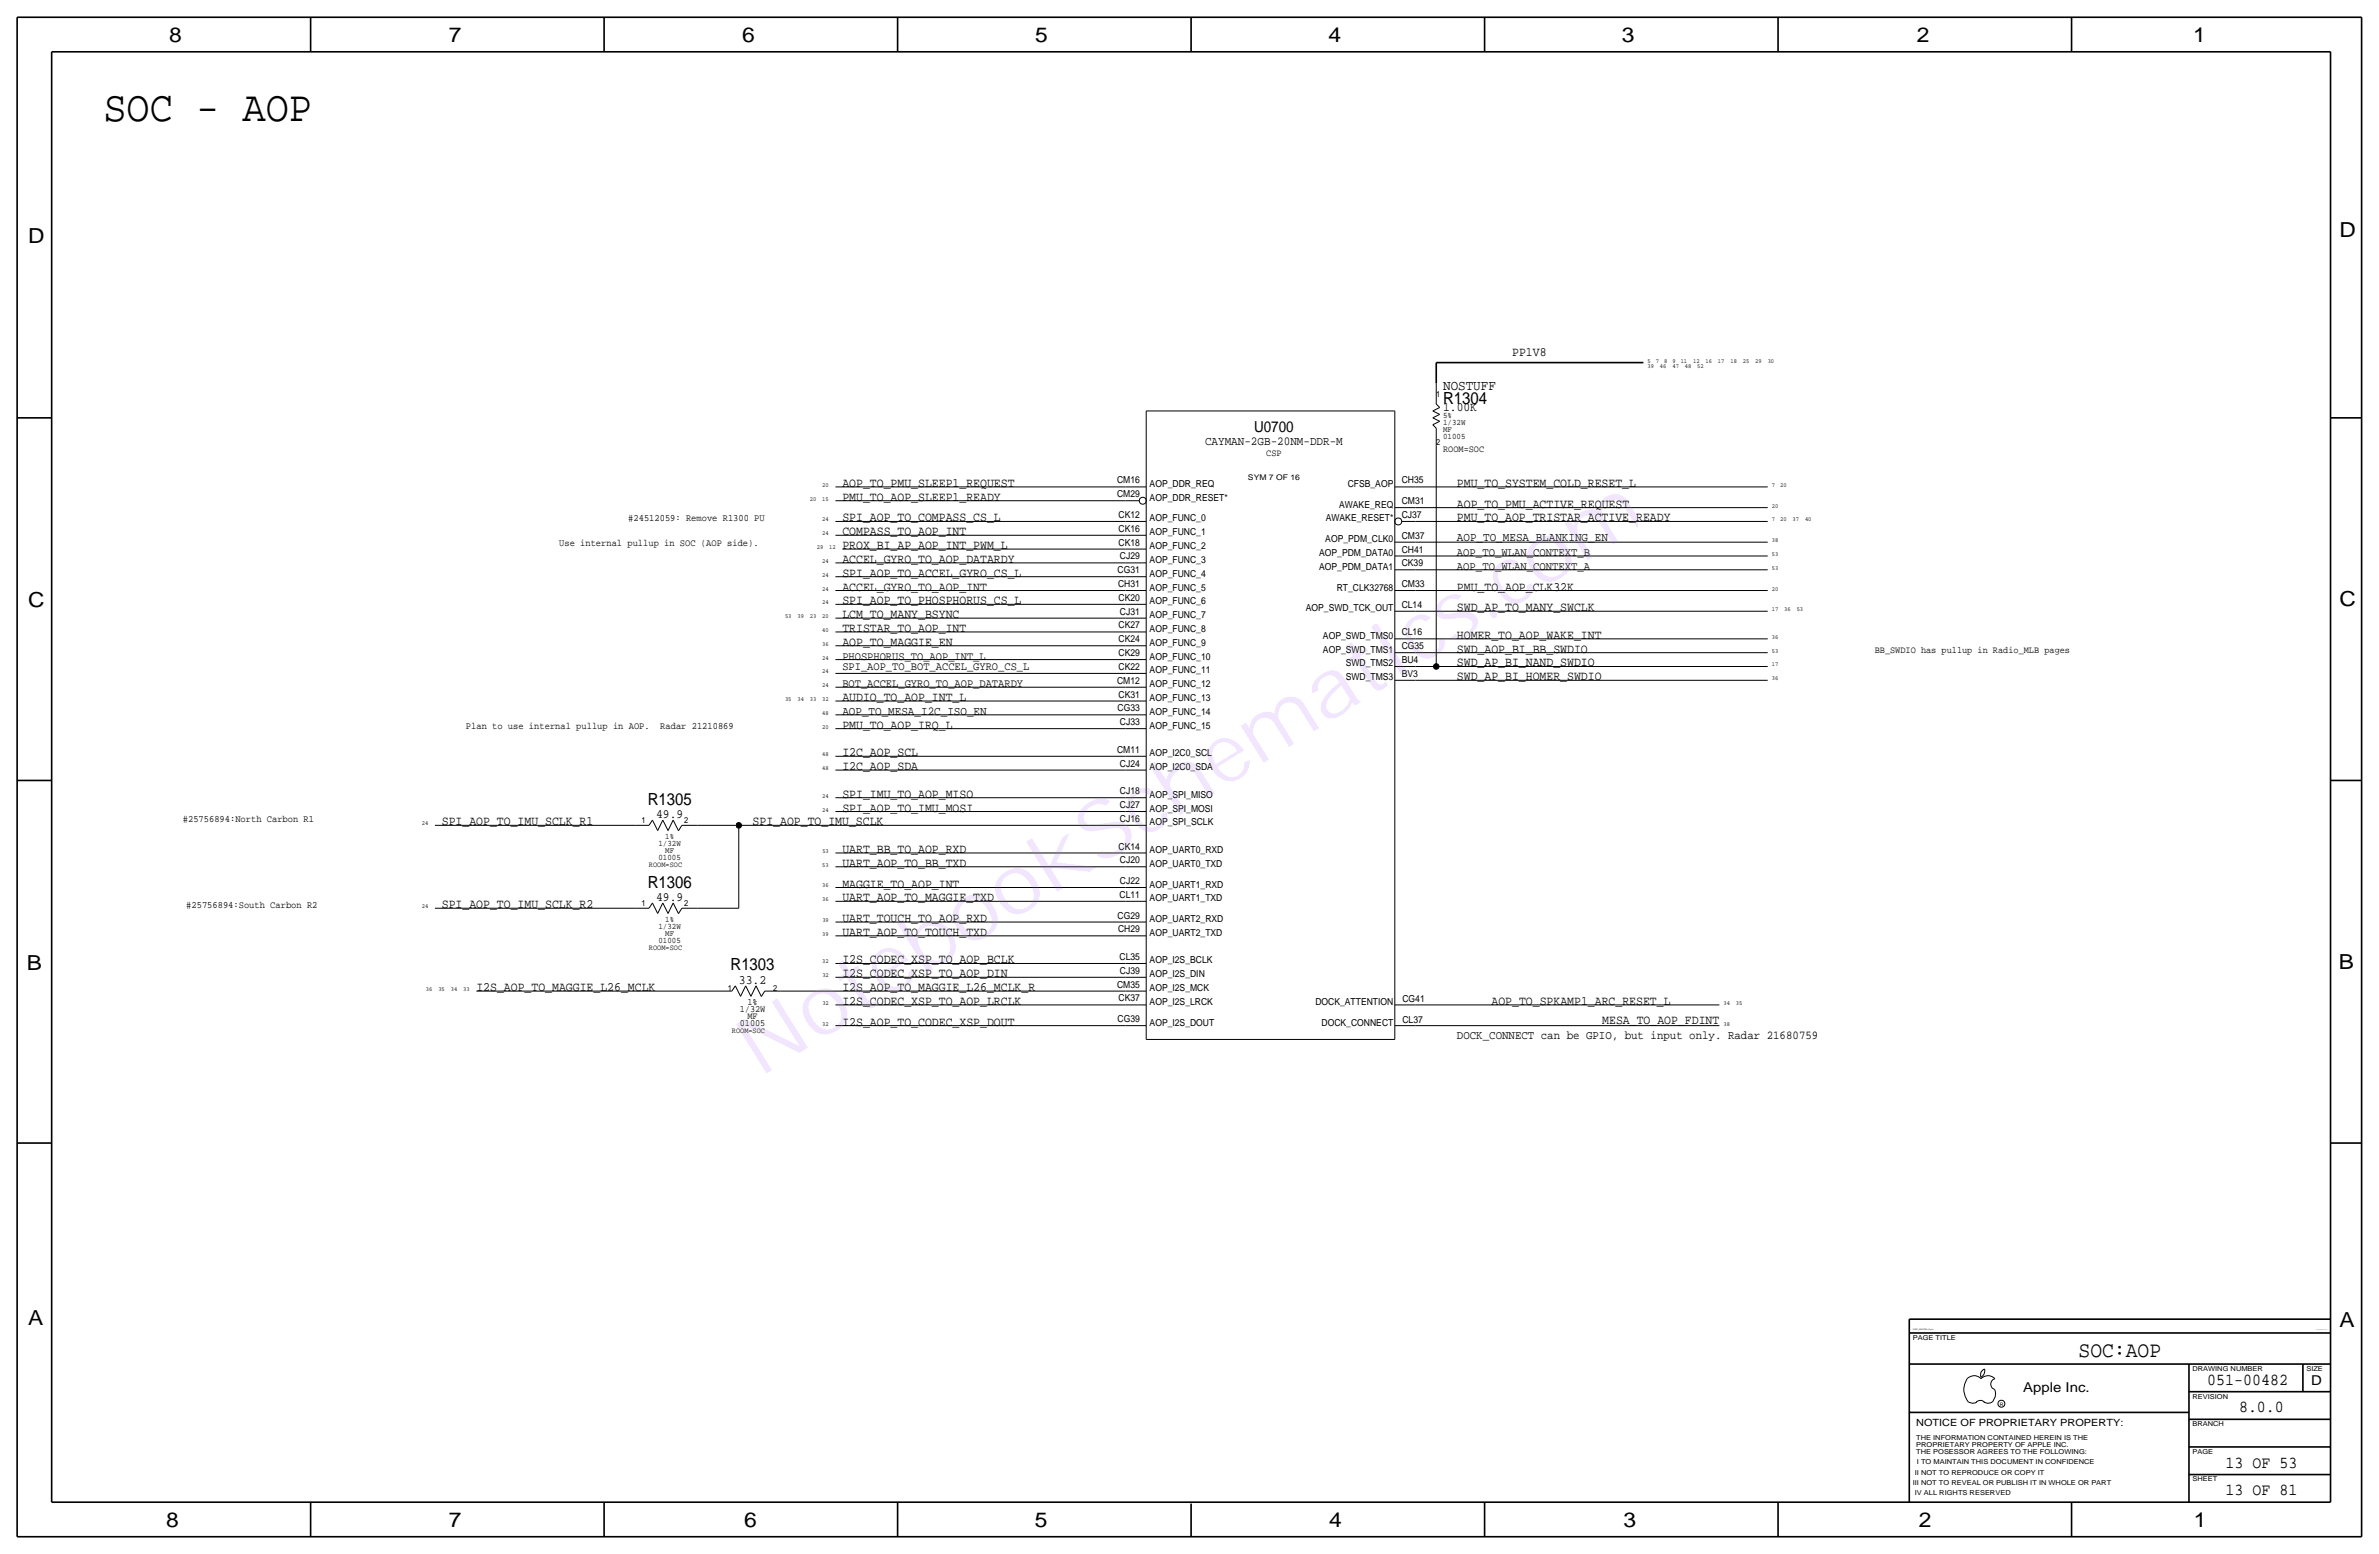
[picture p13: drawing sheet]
<svg xmlns="http://www.w3.org/2000/svg" width="875mm" height="572mm" viewBox="0 0 875 572" stroke-linecap="round" stroke-linejoin="round" font-family="sans-serif">
<defs><g id="words">
<text font-size="30.2" fill="#9f40ff" x="279.3" y="396.5" transform="rotate(-32 279.3 396.5)">NotebookSchematics.com</text>
<text font-size="15.9" x="38" y="44.5">SOC - AOP</text>
<text font-size="8.1" x="764.5" y="499.1">SOC:AOP</text>
<g font-size="7.6">
<text x="62.2" y="15.5">8</text>
<text x="165" y="15.5">7</text>
<text x="273" y="15.5">6</text>
<text x="380.7" y="15.5">5</text>
<text x="488.6" y="15.5">4</text>
<text x="596.6" y="15.5">3</text>
<text x="705.1" y="15.5">2</text>
<text x="806.7" y="15.5">1</text>
<text x="10.4" y="89.4">D</text>
<text x="860.5" y="87.1">D</text>
<text x="10.4" y="223.3">C</text>
<text x="860.5" y="222.8">C</text>
<text x="9.8" y="356.6">B</text>
<text x="860.3" y="356.4">B</text>
<text x="10.4" y="487.4">A</text>
<text x="860.5" y="488.2">A</text>
<text x="61.2" y="561.6">8</text>
<text x="165" y="561.6">7</text>
<text x="273.8" y="561.6">6</text>
<text x="380.7" y="561.6">5</text>
<text x="488.9" y="561.6">4</text>
<text x="597.1" y="561.6">3</text>
<text x="705.8" y="561.6">2</text>
<text x="806.9" y="561.6">1</text>
</g>
<g font-size="6.2">
<text x="530.8" y="148.6">R1304</text>
<text x="238.2" y="295.9">R1305</text>
<text x="238.2" y="326.4">R1306</text>
<text x="268.7" y="356.9">R1303</text>
<text x="811.9" y="509.3">051-00482</text>
<text x="823.6" y="519.4">8.0.0</text>
<text x="818.6" y="539.7">13 OF 53</text>
<text x="818.6" y="549.9">13 OF 81</text>
</g>
<text font-size="5.6" x="461.3" y="158.7">U0700</text>
<text font-size="5.2" x="530.8" y="143.5">NOSTUFF</text>
<g font-size="5">
<text x="850.1" y="509.3">D</text>
<text x="744.2" y="511.8">Apple Inc.</text>
</g>
<g font-size="4.7">
<text x="556.2" y="130.8">PP1V8</text>
<text x="530.8" y="151.1">1.00K</text>
<text x="309.8" y="179.1">AOP_TO_PMU_SLEEP1_REQUEST</text>
<text x="535.9" y="179.1">PMU_TO_SYSTEM_COLD_RESET_L</text>
<text x="309.8" y="184.1">PMU_TO_AOP_SLEEP1_READY</text>
<text x="309.8" y="191.8">SPI_AOP_TO_COMPASS_CS_L</text>
<text x="535.9" y="191.8">PMU_TO_AOP_TRISTAR_ACTIVE_READY</text>
<text x="535.9" y="186.7">AOP_TO_PMU_ACTIVE_REQUEST</text>
<text x="309.8" y="196.8">COMPASS_TO_AOP_INT</text>
<text x="309.8" y="201.9">PROX_BI_AP_AOP_INT_PWM_L</text>
<text x="309.8" y="207">ACCEL_GYRO_TO_AOP_DATARDY</text>
<text x="309.8" y="212.1">SPI_AOP_TO_ACCEL_GYRO_CS_L</text>
<text x="309.8" y="217.2">ACCEL_GYRO_TO_AOP_INT</text>
<text x="535.9" y="217.2">PMU_TO_AOP_CLK32K</text>
<text x="309.8" y="227.3">LCM_TO_MANY_BSYNC</text>
<text x="309.8" y="222.3">SPI_AOP_TO_PHOSPHORUS_CS_L</text>
<text x="535.9" y="224.8">SWD_AP_TO_MANY_SWCLK</text>
<text x="309.8" y="232.4">TRISTAR_TO_AOP_INT</text>
<text x="309.8" y="237.5">AOP_TO_MAGGIE_EN</text>
<text x="535.9" y="234.9">HOMER_TO_AOP_WAKE_INT</text>
<text x="535.9" y="240">SWD_AOP_BI_BB_SWDIO</text>
<text x="535.9" y="245.1">SWD_AP_BI_NAND_SWDIO</text>
<text x="535.9" y="250.2">SWD_AP_BI_HOMER_SWDIO</text>
<text x="309.8" y="257.8">AUDIO_TO_AOP_INT_L</text>
<text x="309.8" y="268">PMU_TO_AOP_IRQ_L</text>
<text x="309.8" y="278.1">I2C_AOP_SCL</text>
<text x="309.8" y="283.2">I2C_AOP_SDA</text>
<text x="309.8" y="293.4">SPI_IMU_TO_AOP_MISO</text>
<text x="309.8" y="298.4">SPI_AOP_TO_IMU_MOSI</text>
<text x="162.5" y="303.5">SPI_AOP_TO_IMU_SCLK_R1</text>
<text x="241.3" y="301">49.9</text>
<text x="276.8" y="303.5">SPI_AOP_TO_IMU_SCLK</text>
<text x="309.8" y="313.7">UART_BB_TO_AOP_RXD</text>
<text x="309.8" y="318.8">UART_AOP_TO_BB_TXD</text>
<text x="309.8" y="326.4">MAGGIE_TO_AOP_INT</text>
<text x="162.5" y="334">SPI_AOP_TO_IMU_SCLK_R2</text>
<text x="241.3" y="331.5">49.9</text>
<text x="309.8" y="331.5">UART_AOP_TO_MAGGIE_TXD</text>
<text x="309.8" y="339.1">UART_TOUCH_TO_AOP_RXD</text>
<text x="309.8" y="344.2">UART_AOP_TO_TOUCH_TXD</text>
<text x="309.8" y="359.4">I2S_CODEC_XSP_TO_AOP_DIN</text>
<text x="309.8" y="354.3">I2S_CODEC_XSP_TO_AOP_BCLK</text>
<text x="175.2" y="364.5">I2S_AOP_TO_MAGGIE_L26_MCLK</text>
<text x="271.7" y="362">33.2</text>
<text x="309.8" y="364.5">I2S_AOP_TO_MAGGIE_L26_MCLK_R</text>
<text x="309.8" y="369.6">I2S_CODEC_XSP_TO_AOP_LRCLK</text>
<text x="548.6" y="369.6">AOP_TO_SPKAMP1_ARC_RESET_L</text>
<text x="309.8" y="377.2">I2S_AOP_TO_CODEC_XSP_DOUT</text>
<text x="589.3" y="376.7">MESA_TO_AOP_FDINT</text>
</g>
<g font-size="4.5">
<text x="443.2" y="163.8">CAYMAN-2GB-20NM-DDR-M</text>
<text x="535.9" y="198.9">AOP_TO_MESA_BLANKING_EN</text>
<text x="309.8" y="262.9">AOP_TO_MESA_I2C_ISO_EN</text>
</g>
<g font-size="4.4">
<text x="535.9" y="204.5">AOP_TO_WLAN_CONTEXT_B</text>
<text x="535.9" y="209.6">AOP_TO_WLAN_CONTEXT_A</text>
<text x="535.9" y="382.3">DOCK_CONNECT can be GPIO, but input only. Radar 21680759</text>
</g>
<g font-size="4.3">
<text x="309.8" y="242.6">PHOSPHORUS_TO_AOP_INT_L</text>
<text x="309.8" y="246.4">SPI_AOP_TO_BOT_ACCEL_GYRO_CS_L</text>
<text x="309.8" y="252.7">BOT_ACCEL_GYRO_TO_AOP_DATARDY</text>
</g>
<text font-size="3.7" x="704.8" y="524.5">NOTICE OF PROPRIETARY PROPERTY:</text>
<g font-size="3.6">
<text x="231.1" y="191.8">#24512059: Remove R1300 PU</text>
<text x="205.7" y="200.7">Use internal pullup in SOC (AOP side).</text>
<text x="171.4" y="268">Plan to use internal pullup in AOP.</text>
<text x="242.9" y="268">Radar 21210869</text>
<text x="67.3" y="302.3">#25756894:North Carbon R1</text>
<text x="68.5" y="334">#25756894:South Carbon R2</text>
</g>
<g font-size="3.5">
<text x="465.7" y="167.6">CSP</text>
<text x="530.8" y="166.4">ROOM=SOC</text>
<text x="410.9" y="177.8">CM16</text>
<text x="422.9" y="179.1">AOP_DDR_REQ</text>
<text x="495.7" y="179.1">CFSB_AOP</text>
<text x="515.6" y="177.8">CH35</text>
<text x="410.9" y="182.8">CM29</text>
<text x="422.9" y="184.2">AOP_DDR_RESET*</text>
<text x="515.6" y="185.4">CM31</text>
<text x="411.4" y="190.5">CK12</text>
<text x="422.9" y="191.8">AOP_FUNC_0</text>
<text x="487.7" y="191.8">AWAKE_RESET*</text>
<text x="492.6" y="186.7">AWAKE_REQ</text>
<text x="515.6" y="190.5">CJ37</text>
<text x="411.4" y="195.5">CK16</text>
<text x="422.9" y="196.9">AOP_FUNC_1</text>
<text x="411.4" y="200.6">CK18</text>
<text x="422.9" y="201.9">AOP_FUNC_2</text>
<text x="487.5" y="199.4">AOP_PDM_CLK0</text>
<text x="515.6" y="203.2">CH41</text>
<text x="515.6" y="198.1">CM37</text>
<text x="411.9" y="205.7">CJ29</text>
<text x="422.9" y="207">AOP_FUNC_3</text>
<text x="485.2" y="204.5">AOP_PDM_DATA0</text>
<text x="485.2" y="209.5">AOP_PDM_DATA1</text>
<text x="515.6" y="208.3">CK39</text>
<text x="411.1" y="210.8">CG31</text>
<text x="411.2" y="215.9">CH31</text>
<text x="422.9" y="212.1">AOP_FUNC_4</text>
<text x="515.6" y="215.9">CM33</text>
<text x="411.4" y="221">CK20</text>
<text x="422.9" y="217.2">AOP_FUNC_5</text>
<text x="491.7" y="217.2">RT_CLK32768</text>
<text x="411.9" y="226">CJ31</text>
<text x="422.9" y="227.3">AOP_FUNC_7</text>
<text x="422.9" y="222.3">AOP_FUNC_6</text>
<text x="480.3" y="224.8">AOP_SWD_TCK_OUT</text>
<text x="515.6" y="223.5">CL14</text>
<text x="411.4" y="231.1">CK27</text>
<text x="422.9" y="232.4">AOP_FUNC_8</text>
<text x="515.6" y="233.7">CL16</text>
<text x="411.4" y="236.2">CK24</text>
<text x="422.9" y="237.5">AOP_FUNC_9</text>
<text x="486.6" y="235">AOP_SWD_TMS0</text>
<text x="515.6" y="238.8">CG35</text>
<text x="411.4" y="241.3">CK29</text>
<text x="422.9" y="242.6">AOP_FUNC_10</text>
<text x="486.6" y="240">AOP_SWD_TMS1</text>
<text x="495" y="245.1">SWD_TMS2</text>
<text x="515.6" y="243.8">BU4</text>
<text x="689.6" y="240">BB_SWDIO has pullup in Radio_MLB pages</text>
<text x="410.9" y="251.4">CM12</text>
<text x="411.4" y="246.4">CK22</text>
<text x="422.9" y="247.7">AOP_FUNC_11</text>
<text x="495" y="250.2">SWD_TMS3</text>
<text x="515.6" y="248.9">BV3</text>
<text x="411.4" y="256.5">CK31</text>
<text x="422.9" y="257.8">AOP_FUNC_13</text>
<text x="422.9" y="252.7">AOP_FUNC_12</text>
<text x="411.1" y="261.6">CG33</text>
<text x="422.9" y="262.9">AOP_FUNC_14</text>
<text x="411.9" y="266.7">CJ33</text>
<text x="422.9" y="268">AOP_FUNC_15</text>
<text x="410.9" y="276.8">CM11</text>
<text x="411.9" y="281.9">CJ24</text>
<text x="422.9" y="278.1">AOP_I2C0_SCL</text>
<text x="422.9" y="283.2">AOP_I2C0_SDA</text>
<text x="411.9" y="292.1">CJ18</text>
<text x="422.9" y="293.4">AOP_SPI_MISO</text>
<text x="411.9" y="297.2">CJ27</text>
<text x="422.9" y="298.5">AOP_SPI_MOSI</text>
<text x="411.9" y="302.3">CJ16</text>
<text x="422.9" y="303.5">AOP_SPI_SCLK</text>
<text x="411.4" y="312.4">CK14</text>
<text x="411.9" y="317.5">CJ20</text>
<text x="422.9" y="313.7">AOP_UART0_RXD</text>
<text x="422.9" y="318.8">AOP_UART0_TXD</text>
<text x="411.9" y="325.1">CJ22</text>
<text x="422.9" y="326.4">AOP_UART1_RXD</text>
<text x="411.8" y="330.2">CL11</text>
<text x="422.9" y="331.5">AOP_UART1_TXD</text>
<text x="411.1" y="337.8">CG29</text>
<text x="422.9" y="339.1">AOP_UART2_RXD</text>
<text x="411.2" y="342.9">CH29</text>
<text x="422.9" y="344.2">AOP_UART2_TXD</text>
<text x="411.8" y="353">CL35</text>
<text x="411.9" y="358.1">CJ39</text>
<text x="422.9" y="359.4">AOP_I2S_DIN</text>
<text x="422.9" y="354.3">AOP_I2S_BCLK</text>
<text x="410.9" y="363.2">CM35</text>
<text x="422.9" y="364.5">AOP_I2S_MCK</text>
<text x="274.9" y="369.6">1%</text>
<text x="411.4" y="368.3">CK37</text>
<text x="422.9" y="369.6">AOP_I2S_LRCK</text>
<text x="483.8" y="369.6">DOCK_ATTENTION</text>
<text x="515.8" y="368.6">CG41</text>
<text x="272.1" y="372.1">1/32W</text>
<text x="272.1" y="377.2">01005</text>
<text x="274.9" y="374.7">MF</text>
<text x="411.1" y="375.9">CG39</text>
<text x="422.9" y="377.2">AOP_I2S_DOUT</text>
<text x="486.1" y="377.2">DOCK_CONNECT</text>
<text x="515.8" y="376.2">CL37</text>
</g>
<g font-size="3.1">
<text x="528.3" y="146.1">1</text>
<text x="530.8" y="153.7">5%</text>
<text x="530.8" y="158.8">MF</text>
<text x="530.8" y="161.3">01005</text>
<text x="530.8" y="156.2">1/32W</text>
<text x="528.3" y="163.8">2</text>
<text x="235.9" y="302.8">1</text>
<text x="251.7" y="302.8">2</text>
<text x="242.2" y="311.1">1/32W</text>
<text x="244.7" y="308.6">1%</text>
<text x="242.2" y="316.2">01005</text>
<text x="244.7" y="313.7">MF</text>
<text x="235.9" y="333.2">1</text>
<text x="251.7" y="333.2">2</text>
<text x="242.2" y="341.6">1/32W</text>
<text x="244.7" y="339.1">1%</text>
<text x="242.2" y="346.7">01005</text>
<text x="244.7" y="344.2">MF</text>
<text x="267.7" y="364.5">1</text>
<text x="284.4" y="364.5">2</text>
</g>
<g font-size="2.9">
<text x="459" y="176.5">SYM 7 OF 16</text>
<text x="238.7" y="318.8">ROOM=SOC</text>
<text x="238.7" y="349.3">ROOM=SOC</text>
<text x="269.2" y="379.7">ROOM=SOC</text>
</g>
<g font-size="2.5">
<text x="703.5" y="492.8">PAGE TITLE</text>
<text x="806.4" y="504.2">DRAWING NUMBER</text>
<text x="848.3" y="504.2">SIZE</text>
<text x="806.4" y="514.4">REVISION</text>
<text x="806.4" y="524.5">BRANCH</text>
<text x="704.8" y="532.1">PROPRIETARY PROPERTY OF APPLE INC.</text>
<text x="704.8" y="529.6">THE INFORMATION CONTAINED HEREIN IS THE</text>
<text x="704.8" y="534.7">THE POSESSOR AGREES TO THE FOLLOWING:</text>
<text x="705.1" y="538.5">I TO MAINTAIN THIS DOCUMENT IN CONFIDENCE</text>
<text x="806.4" y="534.7">PAGE</text>
<text x="704.3" y="542.3">II NOT TO REPRODUCE OR COPY IT</text>
<text x="806.4" y="544.8">SHEET</text>
<text x="703.5" y="546.1">III NOT TO REVEAL OR PUBLISH IT IN WHOLE OR PART</text>
<text x="704.3" y="549.9">IV ALL RIGHTS RESERVED</text>
</g>
<g font-size="2.3">
<text x="606" y="133.3">5</text>
<text x="606" y="135.2">39</text>
<text x="609" y="133.3">7</text>
<text x="610.6" y="135.2">46</text>
<text x="612.1" y="133.3">8</text>
<text x="615.1" y="133.3">9</text>
<text x="615.1" y="135.2">47</text>
<text x="618.2" y="133.3">11</text>
<text x="619.7" y="135.2">48</text>
<text x="622.8" y="133.3">12</text>
<text x="624.3" y="135.2">52</text>
<text x="627.3" y="133.3">16</text>
<text x="631.9" y="133.3">17</text>
<text x="636.5" y="133.3">18</text>
<text x="641" y="133.3">25</text>
<text x="645.6" y="133.3">29</text>
<text x="650.2" y="133.3">30</text>
<text x="302.5" y="179.1">20</text>
<text x="651.7" y="179.1">7</text>
<text x="654.8" y="179.1">20</text>
<text x="297.9" y="184.1">20</text>
<text x="302.5" y="184.1">15</text>
<text x="302.5" y="191.8">24</text>
<text x="651.7" y="191.8">7</text>
<text x="651.7" y="186.7">20</text>
<text x="654.8" y="191.8">20</text>
<text x="659.3" y="191.8">37</text>
<text x="663.9" y="191.8">40</text>
<text x="302.5" y="196.8">24</text>
<text x="300.4" y="201.9">29</text>
<text x="305" y="201.9">12</text>
<text x="651.7" y="199.4">38</text>
<text x="302.5" y="207">24</text>
<text x="651.7" y="204.5">53</text>
<text x="651.7" y="209.5">53</text>
<text x="302.5" y="212.1">24</text>
<text x="302.5" y="217.2">24</text>
<text x="651.7" y="217.2">20</text>
<text x="288.7" y="227.3">53</text>
<text x="293.3" y="227.3">39</text>
<text x="297.9" y="227.3">23</text>
<text x="302.5" y="227.3">20</text>
<text x="302.5" y="222.2">24</text>
<text x="651.7" y="224.8">17</text>
<text x="656.3" y="224.8">36</text>
<text x="660.9" y="224.8">53</text>
<text x="302.5" y="232.4">40</text>
<text x="302.5" y="237.5">36</text>
<text x="651.7" y="234.9">36</text>
<text x="302.5" y="242.6">24</text>
<text x="651.7" y="240">53</text>
<text x="651.7" y="245.1">17</text>
<text x="302.5" y="247.6">24</text>
<text x="651.7" y="250.2">36</text>
<text x="288.7" y="257.8">35</text>
<text x="293.3" y="257.8">34</text>
<text x="297.9" y="257.8">33</text>
<text x="302.5" y="257.8">32</text>
<text x="302.5" y="252.7">24</text>
<text x="302.5" y="262.9">48</text>
<text x="302.5" y="268">20</text>
<text x="302.5" y="278.1">48</text>
<text x="302.5" y="283.2">48</text>
<text x="302.5" y="293.4">24</text>
<text x="302.5" y="298.5">24</text>
<text x="155.1" y="303.5">24</text>
<text x="302.5" y="313.7">53</text>
<text x="302.5" y="318.8">53</text>
<text x="302.5" y="326.4">36</text>
<text x="155.1" y="334">24</text>
<text x="302.5" y="331.5">36</text>
<text x="302.5" y="339.1">39</text>
<text x="302.5" y="344.2">39</text>
<text x="302.5" y="354.3">32</text>
<text x="302.5" y="359.4">32</text>
<text x="156.7" y="364.5">36</text>
<text x="161.2" y="364.5">35</text>
<text x="165.8" y="364.5">34</text>
<text x="170.4" y="364.5">33</text>
<text x="302.5" y="369.6">32</text>
<text x="633.9" y="369.6">34</text>
<text x="638.5" y="369.6">35</text>
<text x="302.5" y="377.2">32</text>
<text x="633.9" y="377.2">38</text>
</g>
<text font-size="1.8" x="735.5" y="516.9">R</text>
<text font-size=".9" x="703.5" y="488.9">SYNC_MASTER=Sync</text>
<text font-size=".4" x="851.9" y="488.9">SYNC_DATE=06/06/2016</text>
</g></defs>
<g fill="none" stroke="#000" stroke-width=".6" stroke-linecap="butt">
<path d="M6.3 6.4v558.7zM6.3 6.4h862.3zM19 19.1v533.4zM19 19.1h838.2zM114.2 6.4v12.7zM222.2 6.4v12.7zM330.1 6.4v12.7zM438.1 6.4v12.7zM546.1 6.4v12.7zM654 6.4v12.7zM762 6.4v12.7zM857.2 19.1v533.4z"/>
<path d="M868.6 6.4v558.7zM528.3 133.4h76.2zM528.3 133.3v7.7zM6.3 153.7h12.7zM857.2 153.7h11.4zM6.3 287h12.7zM857.2 287h11.4zM6.3 420.4h12.7zM857.2 420.4h11.4zM702.3 485.1v5.1zM702.3 485.1h154.9zM702.3 490.2v62.3z"/>
<path d="M702.3 490.2h154.9zM702.3 519.4h102.8zM702.3 501.6h154.9zM805.1 501.6v50.8zM805.1 511.8h52.1zM847 501.6v10.2zM805.1 522h52.1zM805.1 532.1h52.1zM19 552.5h838.2zM114.2 552.4v12.7zM222.2 552.5v12.7zM330.1 552.5v12.7z"/>
<path d="M438.1 553v12.1zM546.1 552.5v12.7zM654 552.5v12.7zM762 552.5v12.7zM805.1 542.3h52.1zM6.3 565.1h862.3z"/>
</g>
<g fill="none" stroke="#000" stroke-width=".37">
<path d="M421.6 151.1h91.4zM421.6 151.1v231.2zM513 151.1v231.2zM527 156.2l1.3 1.3zM527 153.7l2.5 1.2zM527 151.1l2.5 1.3zM527 151.1l2.5-1.2zM527 156.2l2.5-1.3zM527 153.7l2.5-1.3zM528.3 141v7.6zM528.3 157.5v6.3zM528.3 148.6l1.2 1.3z"/>
<path d="M307.3 179.1h106.7zM414 179.1h7.6zM513 179.1h7.7zM520.7 179.1h129.5zM528.3 163.8v81.3zM307.3 196.9h106.7zM307.3 191.8h106.7zM307.3 184.2h106.7zM414 184.2h5zM414 191.8h7.6zM414 196.9h7.6zM513 199.4h7.7z"/>
<path d="M513 186.7h7.7zM515.6 191.8h5.1zM520.7 199.4h129.5zM520.7 186.7h129.5zM520.7 191.8h129.5zM307.3 207h106.7zM307.3 212.1h106.7zM307.3 217.2h106.7zM309.8 201.9h104.2zM414 217.2h7.6zM414 212.1h7.6zM414 207h7.6z"/>
<path d="M414 201.9h7.6zM513 204.5h7.7zM513 209.6h7.7zM513 217.2h7.7zM520.7 217.2h129.5zM520.7 209.6h129.5zM520.7 204.5h129.5zM307.3 222.3h106.7zM307.3 232.4h106.7zM307.3 237.5h106.7zM307.3 227.3h106.7zM414 227.3h7.6z"/>
<path d="M414 222.3h7.6zM414 237.5h7.6zM414 232.4h7.6zM513 235h7.7zM513 224.8h7.7zM520.7 224.8h129.5zM520.7 235h129.5zM307.3 247.7h106.7zM307.3 252.7h106.7zM307.3 257.8h106.7zM307.3 242.6h106.7zM414 257.8h7.6z"/>
<path d="M414 247.7h7.6zM414 242.6h7.6zM414 252.7h7.6zM513 245.1h7.7zM513 250.2h7.7zM513 240h7.7zM520.7 245.1h7.6zM520.7 240h129.5zM520.7 250.2h129.5zM528.3 245.1h121.9zM307.3 268h106.7zM307.3 262.9h106.7z"/>
<path d="M307.3 278.1h106.7zM414 278.1h7.6zM414 262.9h7.6zM414 268h7.6zM307.3 283.2h106.7zM307.3 298.5h106.7zM307.3 293.4h106.7zM414 293.4h7.6zM414 298.5h7.6zM414 283.2h7.6zM160 303.5h73.6zM233.6 303.5h5.1z"/>
<path d="M240 301.6l1.9 3.9zM240 301.6l-1.3 1.9zM243.8 301.6l-1.9 3.9zM243.8 301.6l1.9 3.9zM247.6 301.6l-1.9 3.9zM247.6 301.6l1.9 3.9zM250.8 303.5h5.7zM250.8 303.5l-1.3 2.1zM256.5 303.5h15.2zM271.7 303.5v30.5zM271.7 303.5h142.3zM307.3 318.8h106.7z"/>
<path d="M307.3 313.7h106.7zM414 313.7h7.6zM414 318.8h7.6zM414 303.5h7.6zM160 334h73.6zM233.6 334h5.1zM240 332.1l1.9 3.8zM240 332.1l-1.3 1.9zM243.8 332.1l-1.9 3.8zM243.8 332.1l1.9 3.8zM247.6 332.1l-1.9 3.8zM247.6 332.1l1.9 3.8z"/>
<path d="M250.8 334h5.7zM250.8 334l-1.3 2zM256.5 334h15.2zM307.3 331.5h106.7zM307.3 326.4h106.7zM307.3 339.1h106.7zM414 331.5h7.6zM414 326.4h7.6zM414 339.1h7.6zM307.3 344.2h106.7zM307.3 354.3h106.7zM307.3 359.4h106.7z"/>
<path d="M414 359.4h7.6zM414 354.3h7.6zM414 344.2h7.6zM175.2 364.5h88.9zM264.1 364.5h5.1zM270.5 362.6l1.9 3.8zM270.5 362.6l-1.3 1.9zM274.3 362.6l-1.9 3.8zM274.3 362.6l1.9 3.8zM278.1 362.6l-1.9 3.8zM278.1 362.6l1.9 3.8zM281.3 364.5h5.7z"/>
<path d="M281.3 364.5l-1.3 2zM287 364.5h127zM307.3 377.2h106.7zM307.3 369.6h106.7zM414 364.5h7.6zM414 369.6h7.6zM414 377.2h7.6zM513 369.6h7.7zM513 377.2h7.7zM520.7 377.2h111.7zM520.7 369.6h111.7zM421.6 382.3h91.4z"/>
<path d="M724.1 515.6l.5 .2a2.67 2.67 0 0 0 2.5-.2M726.8 515.7a2.09 2.09 0 0 1 3.1 0M728.6 506.5a2.69 2.69 0 0 0 1.3-3 2.26 2.26 0 0 0-1.3 3M729.7 515.6l.4 .2a2.67 2.67 0 0 0 2.6-.2M733.7 511.1a4.5 4.5 0 0 1-1 4.6M733.8 511a2.08 2.08 0 0 1-1.6-2 2.08 2.08 0 0 1 1.6-2 3.4 3.4 0 0 0-5.1 0 3.6 3.6 0 0 0-3.9-.8 3.6 3.6 0 0 0-2.3 3.3 7.1 7.1 0 0 0 1.6 6.2"/>
<circle cx="420.3" cy="184.2" r="1.28"/>
<circle cx="514.3" cy="191.8" r="1.28"/>
<circle cx="736.1" cy="516.2" r="1.28"/>
</g>
<g fill="#000" stroke="#000" stroke-width=".37">
<circle cx="528.3" cy="245.1" r="1.02"/>
<circle cx="271.7" cy="303.5" r="1.02"/>
</g>
<use href="#words"/>
</svg>
